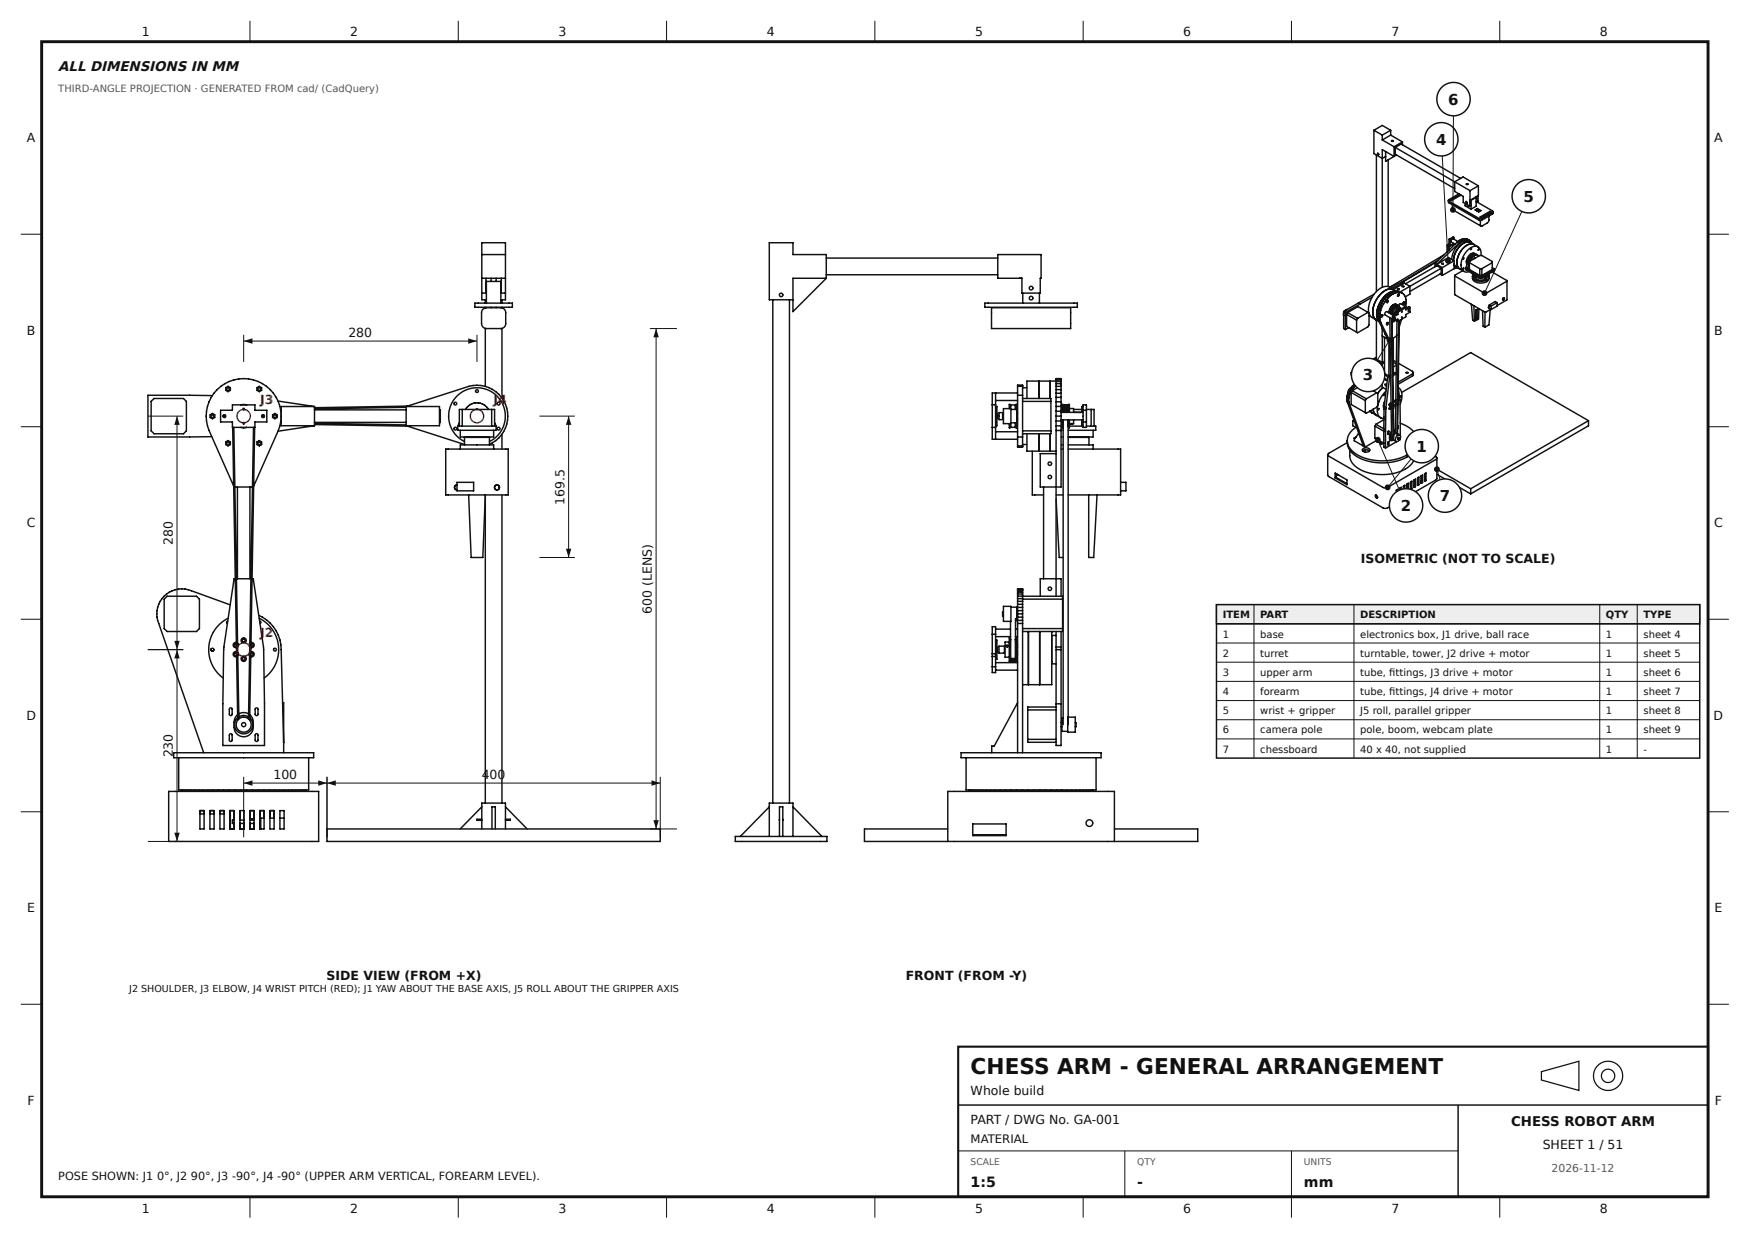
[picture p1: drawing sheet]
<svg xmlns="http://www.w3.org/2000/svg" width="420mm" height="297mm" viewBox="0 0 420 297" stroke-linecap="round" stroke-linejoin="round" font-family="sans-serif">
<defs><g id="words">
<text font-size="5.2" fill="#111" x="232.9" y="257.6">CHESS ARM - GENERAL ARRANGEMENT</text>
<g font-size="3.6" fill="#111">
<text x="347.6" y="25.1">6</text>
<text x="344.6" y="34.7">4</text>
<text x="365.6" y="48.4">5</text>
<text x="327.1" y="91.3">3</text>
<text x="339.9" y="108.3">1</text>
<text x="336.2" y="122.6">2</text>
<text x="345.5" y="120.2">7</text>
</g>
<g font-size="3.4" fill="#111">
<text x="232.9" y="284.7">1:5</text>
<text x="272.9" y="284.7">-</text>
<text x="312.9" y="284.7">mm</text>
</g>
<text font-size="3.3" fill="#111" x="14" y="17">ALL DIMENSIONS IN MM</text>
<text font-size="3.2" fill="#111" x="362.7" y="270.1">CHESS ROBOT ARM</text>
<g font-size="3" fill="#111">
<text x="34" y="8.6">1</text>
<text x="84" y="8.6">2</text>
<text x="134" y="8.6">3</text>
<text x="184" y="8.6">4</text>
<text x="234" y="8.6">5</text>
<text x="284" y="8.6">6</text>
<text x="334" y="8.6">7</text>
<text x="383.9" y="8.6">8</text>
<text x="6.5" y="34.1">A</text>
<text x="411.4" y="34.1">A</text>
<text x="6.5" y="80.3">B</text>
<text x="83.6" y="80.8">280</text>
<text x="411.4" y="80.3">B</text>
<text x="135.5" y="121.1" transform="rotate(-90 135.5 121.1)">169.5</text>
<text x="6.4" y="126.5">C</text>
<text x="41.5" y="130.7" transform="rotate(-90 41.5 130.7)">280</text>
<text x="411.3" y="126.5">C</text>
<text x="326.6" y="135.1">ISOMETRIC (NOT TO SCALE)</text>
<text x="156.4" y="147.2" transform="rotate(-90 156.4 147.2)">600 (LENS)</text>
<text x="6.3" y="172.7">D</text>
<text x="411.2" y="172.7">D</text>
<text x="41.5" y="181.7" transform="rotate(-90 41.5 181.7)">230</text>
<text x="65.6" y="186.9">100</text>
<text x="115.6" y="186.9">400</text>
<text x="6.5" y="218.8">E</text>
<text x="411.4" y="218.8">E</text>
<text x="78.4" y="235.1">SIDE VIEW (FROM +X)</text>
<text x="217.4" y="235.1">FRONT (FROM -Y)</text>
<text x="232.9" y="262.7">Whole build</text>
<text x="6.6" y="265">F</text>
<text x="232.9" y="269.6">PART / DWG No. GA-001</text>
<text x="411.5" y="265">F</text>
<text x="370.2" y="275.6">SHEET 1 / 51</text>
<text x="34" y="290.9">1</text>
<text x="84" y="290.9">2</text>
<text x="134" y="290.9">3</text>
<text x="184" y="290.9">4</text>
<text x="234" y="290.9">5</text>
<text x="284" y="290.9">6</text>
<text x="334" y="290.9">7</text>
<text x="383.9" y="290.9">8</text>
</g>
<g font-size="3" fill="#c00">
<text x="62.5" y="96.8">J3</text>
<text x="118.5" y="96.8">J4</text>
<text x="62.5" y="152.9">J2</text>
</g>
<text font-size="2.8" fill="#111" x="232.9" y="274.1">MATERIAL</text>
<g font-size="2.7" fill="#111">
<text x="14" y="283.1">POSE SHOWN: J1</text>
<text x="37.7" y="283.1">0°, J2</text>
<text x="45.8" y="283.1">90°, J3 -90°, J4 -90° (UPPER ARM VERTICAL, FOREARM LEVEL).</text>
</g>
<text font-size="2.6" fill="#555" x="372.4" y="281.1">2026-11-12</text>
<text font-size="2.4" fill="#555" x="14" y="22">THIRD-ANGLE PROJECTION · GENERATED FROM cad/ (CadQuery)</text>
<g font-size="2.4" fill="#111">
<text x="293.4" y="148.4">ITEM</text>
<text x="302.4" y="148.4">PART</text>
<text x="326.4" y="148.4">DESCRIPTION</text>
<text x="385.4" y="148.4">QTY</text>
<text x="394.4" y="148.4">TYPE</text>
<text x="293.4" y="153">1</text>
<text x="302.4" y="153">base</text>
<text x="326.4" y="153">electronics box, J1 drive, ball race</text>
<text x="385.4" y="153">1</text>
<text x="394.4" y="153">sheet 4</text>
<text x="293.4" y="157.6">2</text>
<text x="302.4" y="157.6">turret</text>
<text x="326.4" y="157.6">turntable, tower, J2 drive + motor</text>
<text x="385.4" y="157.6">1</text>
<text x="394.4" y="157.6">sheet 5</text>
<text x="293.4" y="162.2">3</text>
<text x="293.4" y="166.8">4</text>
<text x="302.4" y="162.2">upper arm</text>
<text x="302.4" y="166.8">forearm</text>
<text x="326.4" y="162.2">tube, fttings, J3 drive + motor</text>
<text x="326.4" y="166.8">tube, fttings, J4 drive + motor</text>
<text x="333.4" y="162.2">i</text>
<text x="333.4" y="166.8">i</text>
<text x="385.4" y="162.2">1</text>
<text x="385.4" y="166.8">1</text>
<text x="394.4" y="162.2">sheet 6</text>
<text x="394.4" y="166.8">sheet 7</text>
<text x="293.4" y="171.4">5</text>
<text x="302.4" y="171.4">wrist + gripper</text>
<text x="326.4" y="171.4">J5 roll, parallel gripper</text>
<text x="385.4" y="171.4">1</text>
<text x="394.4" y="171.4">sheet 8</text>
<text x="293.4" y="176">6</text>
<text x="302.4" y="176">camera pole</text>
<text x="326.4" y="176">pole, boom, webcam plate</text>
<text x="385.4" y="176">1</text>
<text x="394.4" y="176">sheet 9</text>
<text x="293.4" y="180.6">7</text>
<text x="302.4" y="180.6">chessboard</text>
<text x="326.4" y="180.6">40 x 40, not supplied</text>
<text x="385.4" y="180.6">1</text>
<text x="394.4" y="180.6">-</text>
</g>
<text font-size="2.3" fill="#111" x="31" y="238.1">J2 SHOULDER, J3 ELBOW, J4 WRIST PITCH (RED); J1 YAW ABOUT THE BASE AXIS, J5 ROLL ABOUT THE GRIPPER AXIS</text>
<g font-size="2.2" fill="#555">
<text x="232.9" y="279.6">SCALE</text>
<text x="272.9" y="279.6">QTY</text>
<text x="312.9" y="279.6">UNITS</text>
</g>
</g></defs>
<path d="M10 10h399.9v277.1h-399.9z" fill="none" stroke="#111" stroke-width=".7" stroke-linecap="butt"/>
<g fill="none" stroke="#111" stroke-width=".24">
<path d="M60 5v5M110 5v5M160 5v5M209.9 5v5M259.9 5v5M309.9 5v5M359.9 5v5M5 56.2h5M409.9 56.2h5M5 102.4h5M409.9 102.4h5M5 148.6h5"/>
<path d="M35.5 155.9h8.5M42.5 155.9v46M409.9 148.6h5M5 194.8h5M409.9 194.8h5M35.5 201.9h8.5M5 240.9h5M409.9 240.9h5M229.9 276.1h120M269.9 276.1v11M309.9 276.1v16M60 287.1v5"/>
<path d="M110 287.1v5M160 287.1v5M209.9 287.1v5M259.9 287.1v5M359.9 287.1v5"/>
</g>
<path d="M229.9 251.1h180v36h-180z" fill="none" stroke="#111" stroke-width=".5"/>
<g fill="none" stroke="#111" stroke-width=".35">
<path d="M329.7 31.3v5.5l2 1.2 .8-.5M329.7 31.3l2-1.2 2 1.2M329.7 31.3l2 1.1M330.3 37.2v32.8M331.7 32.4v1.2M331.7 33.6l2.8 1.6M332.5 36.4v2.3l2-1.2M333.1 38.3v30.5M333.7 31.3l-2 1.1M333.7 32.4l2.9 1.6M333.7 31.3v1.1M333.7 32.4l-2 1.2"/>
<path d="M334.5 37.5l-2.8-1.6v33M334.5 35.2v2.3M334.8 35.4l18 10.3M334.8 35.4v1.6M334.8 37l14.3 8.2M334.9 37h-.1M335.1 37.2l-.6 .3M336.2 34.6l14.3 8.2M336.3 34.5v.1M336.3 34.5l-1.5 .9M336.6 34v.7M336.6 34l-2.1 1.2"/>
<path d="M347.3 58.9v1.5M347.3 58.9l.3 .1M347.6 59v1.2M347.6 48.1l.1 .5 7.4 4.3h.4l2.7-1.6 .1-.5M347.6 48.1l7.5 4.4h.4l2.8-1.7M347.7 59.1l.1 .1M347.7 59.1v.9M347.7 57.4l.3 .2M347.7 57.4v1.2M347.7 58.6l-.4 .3M347.7 58.6l.3 .1M347.8 59.2v.7"/>
<path d="M348 58.7l-.4 .3M348 57.6v1.1M348.5 57.3l-.3 .3v.4l1 .6M348.5 57.3h.2l1.2 .7M348.5 57.3l-.5 .3M348.5 49.1l.1 1.2 6.8 3.9M348.9 58.4l-1.2 .7M349 57l-.3-.1-1 .5M349 57l-.5 .3M349 57v.4M349 58.5l-1.2 .7M349.7 58.1l-5.3 5.1"/>
<path d="M349.7 58.1l.4 .3M350 57.8l-.3 .3M350 57.8l.5 .3M350.1 46.5l-2.5 1.6M350.1 58.4l-5.3 5M350.3 46.6l-2.2 1.4 .2 .1 2.3-1.3M350.4 57.6l-.4 .2M350.4 57.6l.4 .3M350.4 46.7v.2M350.5 58.1l-.4 .3M350.7 57.5l-.3 .1M350.7 57.5l.4 .2"/>
<path d="M350.8 57.9l-.3 .2M351 57.3l-.3 .2M351 57.3l.5 .3M351.1 57.7l-.3 .2M351.4 57.3h-.4M351.4 57.3h.3M351.4 57.3l.4 .2M351.5 57.6l-.4 .1M351.6 48.8v.6l1.4 .8M351.7 57.3h.3M351.7 57.3l.4 .2M351.8 57.5l-.3 .1"/>
<path d="M351.8 57.5h.3M352 57.3l.2 .1M352 57.3l.6 .4M352.1 57.5l.5 .2M352.2 49.2l.1 .3 .2-.2M352.6 57.7l.6 .7M352.8 45.7v2.4M352.8 48.1l-.1 1.4M352.9 58.2l-.4-.3a2.97 2.97 0 0 0-3.3 1.8l-.6 1.4-.2 1.1M352.9 58.2l-1.1-.1-1.5 .9-1.1 1.8-.4 1.7M352.9 58.2l.8 .5M353 49.3v.9"/>
<path d="M353.1 47.9v1.4l-.4 .2M353.7 58.7l-.7-.2-1 .3-.9 .8-.8 1.1-.5 1.2-.2 1.1 .2 .9 .5 .6M353.7 58.7l1 .5M354 50.4l.6-.4 .8 .5-.6 .4zM354.1 47.3l.2 .1M354.3 48.5h.1M354.3 47.4v2.1l-1.3 .7M354.3 47.4l-1.2 .6M354.4 47.1v1.4M354.5 48.5l3.8 2.3M354.6 50.4l.5 .3M354.6 50.4l-.3 .2"/>
<path d="M354.6 50v.4M354.7 46.9v1.4l-.3 .2M354.7 59.2l-.7-.1-1 .3-.9 .7-.8 1.1-.5 1.2-.2 1.2 .2 .9 .5 .6M354.7 59.2l.6 .7 .1 1.4M354.8 44.6l-3.7-2.1-2 1.1v2.3l2 1.2v1.5l1.6 .9M354.8 44.6l-2 1.1M354.8 44.6v2.3l-2 1.2M355.2 52.1l2.3-1.4 .3 .2-2.3 1.3zM355.3 52.9l.1 1.3M357.3 51.8v1l-.2 .5-1.7 .9M357.5 50.7v.4M114 72.7h9v1h-9z"/>
<path d="M115.6 61.1h5.7M115.6 66.8h5.7M115.9 74.2l.9-.4h3.4l.7 .3 .5 .8v2.9l-.3 .6-.4 .3-.5 .1h-3.4l-.8-.2-.3-.5-.1-.5v-2.7zM116.5 71.9v.8M116.5 73.7v.2M116.5 78.8v13.9M116.6 66.8v3.5h-1M116.7 71.9h-1.1v-13.7h5.7v13.7h-1.1M116.7 72.7v-5.2h3.5v5.2M117.9 66.8v.7M117.9 73.7v.1M119.1 66.8v.7"/>
<path d="M119.1 73.7v.1M120.3 66.8v3.5h1M120.5 71.9v.8M120.5 73.7v.2M120.5 78.8v16.7M185.5 71.9v120.8M189.5 71.9v120.8M190.3 66.8h8l-8 8zM198.3 66.8v-5.7h-8v-2.9h-5.7v13.7h5.7M198.3 65.9h41.1M198.3 61.9h41.1M236.3 72.7h22.2v1h-22.2z"/>
<path d="M237.9 73.8h19v5h-19zM239.4 61.1h10.4v5.7h-.2v3.5h-4.4v-3.5h-5.8zM244.6 66.8h.6M245.4 70.3v2.4M249.4 70.3v2.4M322.4 75.1v.6M322.4 74.7v4.1l.5 .3M322.4 74.7l.5 .3M322.9 75v4.1M323.1 75.4v2.9l2.4 1.4M323.1 75.4l2.4 1.4M323.3 74.2l-.6 .4"/>
<path d="M323.4 75l2.4 1.4M323.4 75l-.3 .4M323.7 78.6l-.8 .5M325.5 76.8v2.9M325.8 76.4l-.3 .4M326 72.7l-3.6 2M326 72.7l.4 .2M326.4 72.9l-3.5 2.1M328.3 74.9l-2.4-1.3-2.5 1.4M328.3 74.9l-2.5 1.5M328.3 74.9l.2 .2v2.9l-.2 .4-2.5 1.4-.3-.1M328.5 75.2l.5 .8 1.3 .8"/>
<path d="M328.7 75.6l-.2 .2M329.3 71.3l-2.9 1.6M329.8 70.6l-3.8 2.1M330.3 76.8l.6 .3M330.3 76.8v9.3l1.4 .9M330.7 75.8v.5M330.7 75.8l.4 .3M330.7 76.3l.1 .4M330.7 75.3v.5M330.7 76.3l.4 .2M330.7 75.3l.4 .3M330.8 76.7l.1 .4"/>
<path d="M330.8 74.8l-.1 .5M330.8 76.7l.4 .2M330.8 74.8l.4 .2M330.9 77.1l2.1 4.3M330.9 74.3l-.1 .5M330.9 77.1l.4 .2M330.9 74.3l.4 .2M331.1 73.7l-.2 .6M331.1 76.1v.4M331.1 73.7l.4 .3M331.1 76.5l.1 .4M331.1 75.6v.5"/>
<path d="M331.2 76.9l.1 .4M331.2 75l-.1 .6M331.3 73.2l-.2 .5M331.3 73.2l.4 .2M331.3 77.3l2.2 4.3M331.3 74.5l-.1 .5M331.4 75.9l.2 .1M331.5 74l-.2 .5M331.6 75.6l-.2 .2M331.6 75.6l.2 .2M331.6 75.5v.1M331.6 72.7l-.3 .5"/>
<path d="M331.6 72.7l.4 .2M331.7 78.7v8.3M331.7 73.4l-.2 .6M331.8 75.8v-.3h-.2l-.2 .2v.3h.2M331.8 75.8l-.2 .2M331.9 72.2l-.3 .5M331.9 72.2l.4 .2M332 72.9l-.3 .5M332.2 71.7l-.3 .5M332.2 71.7l.5 .3M332.3 72.4l-.3 .5M332.6 71.3l-.4 .4"/>
<path d="M332.6 71.3l.4 .2M332.7 72l-.4 .4M332.7 72.5l.2 .1M332.7 77.8l.2 .1M332.9 72.2l.2 .1M332.9 72.2l-.2 .2M332.9 72.1v.1M332.9 77.4v.1M332.9 77.5l.2 .2M332.9 77.5l-.2 .2M333 70.9l-.4 .4M333 70.9l.4 .2"/>
<path d="M333 71.5l-.3 .5M333.1 72.3v-.2h-.2l-.2 .2v.3h.2M333.1 77.7v-.3h-.2l-.2 .2v.3h.2M333.1 72.3l-.2 .3M333.1 77.7l-.2 .2M333.4 70.6l-.4 .3M333.4 70.6l.4 .2M333.4 71.1l-.4 .4M333.5 74.7v.4M333.5 74.9l.4 .2M333.5 74.7l.4 .3M333.5 76.2l.4 28.6"/>
<path d="M333.5 74.6v.1M333.5 74.6l.4 .2M333.6 74.4l-.1 .2M333.6 74.4l.4 .2M333.6 74.2v.2M333.6 74.2l.4 .3M333.7 74.1l-.1 .1M333.7 74.1l.4 .2M333.8 73.9l-.1 .2M333.8 73.9l.4 .3M333.8 70.3l-.4 .3M333.8 70.3l.5 .2"/>
<path d="M333.8 70.8l-.4 .3M333.9 73.8l-.1 .1M333.9 73.8l.4 .2M333.9 75h.1M333.9 76.4l.5 28.7M333.9 74.8v.2M334 73.6l-.1 .2M334 73.6l.4 .3M334 74.6l-.1 .2M334 76.5l.5 28.5M334 74.5v.1M334.1 73.5l-.1 .1"/>
<path d="M334.1 73.5l.4 .3M334.1 74.3l-.1 .2M334.2 75.9v1.1l.3 .2M334.2 75.9l.3 .1M334.2 74.2l-.1 .1M334.2 73.4l-.1 .1M334.2 73.4l.4 .2M334.3 70.1l-.5 .2M334.3 70.1l.4 .2M334.3 70.5l-.5 .3M334.3 74l-.1 .2M334.3 73.3l-.1 .1"/>
<path d="M334.3 73.3l.4 .2M334.4 73.9l-.1 .1M334.4 75.7l-1.6-.9a.52 .52 0 0 0-.4 .8l1.8 1M334.4 73.2l-.1 .1M334.4 73.2l.5 .3M334.5 76v1.2M334.5 69.5l-.9-.2-1.2 .4-1 .8-1.1 1.3-.6 1.5-.3 1.5 .3 1.3 .6 .7M334.5 73.8l-.1 .1M334.6 73.2h-.2M334.6 73.2l.4 .2M334.6 73.6l-.1 .2M334.7 69.9l-.4 .2"/>
<path d="M334.7 69.9l.4 .3M334.7 70.3l-.4 .2M334.7 73.1l.4 .3M334.7 73.1l-.1 .1M334.7 73.5l-.1 .1M334.8 73.5h-.1M334.8 73.1h.1M334.8 73.1h-.1M334.8 73.1l.4 .2M334.9 73.1h.1M334.9 73.1l.4 .2M335 75.3h.1"/>
<path d="M335 74.8h.1M335 74.8v.5M335 69.9h-.8l-1.1 .5-1.1 .9-.7 1-.5 1.2-.4 1.4 .1 1.4 .4 .7M335 73.1l.4 .2zM335 73a1.73 1.73 0 0 0-1.6 2.1M335 73l.1 .1M335.1 69.9h.3M335.1 69.9h-.4M335.1 69.9l.4 .2M335.1 70.2l-.4 .1M335.1 73.1a1.73 1.73 0 0 0-1.7 2M335.1 73.1l.2 .1"/>
<path d="M335.1 69.9l-1.7-1.1-.7-.1-.9 .2-1 .6-1.2 1.3-.8 1.4-.4 1.5 .1 1.4M335.2 75.2h.1M335.2 74.7v.6M335.2 76.7v.2l.3 .2M335.2 75.3l-1 .6M335.2 74.7l.3 .2M335.2 75.3l.3 .1M335.2 77l-.4 26.8M335.3 74.3h.1M335.3 74.3l-.3 .5M335.3 74.3l.4 .1M335.4 70.9l.2 .2"/>
<path d="M335.4 69.9h.4M335.4 69.9l.5 .2M335.5 74.9v.5M335.5 77.1v-.5l-1 .6M335.5 75.4l-1 .6M335.5 70.1h.4M335.5 70.1l-.4 .1M335.5 70.7l.3 .1M335.5 70.7l-.1 .2M335.5 70.6v.1M335.6 73.4l.5-.5 1.6 .9M335.6 73.4a1.73 1.73 0 0 0-1.7 2v-.1"/>
<path d="M335.6 73.4h.1M335.6 74.5a.48 .48 0 0 0-.4 .7M335.6 74.5h.1M335.7 73.4a1.73 1.73 0 0 0-1.7 2M335.7 73.4l.2 .4v.5l-.1-.3M335.7 77l-.4 27.5M335.7 74.4h.1M335.8 74l-.4-.2a1.05 1.05 0 0 0-.9 1.6l.2 .1M335.8 74a1.1 1.1 0 0 0-1 1.5M335.8 69.9l.7 .4M335.8 69.9l.4 .3M335.8 76.9l-.4 27.1"/>
<path d="M335.8 70.8v-.2l-.2-.1-.2 .3v.2l.2 .1M335.8 70.8l-.2 .3M335.9 70.1l.3 .1M335.9 73.8l.5 .3M336.2 70.2l.3 .1M336.4 76.6l-.7 2M336.4 74.8h.1M336.4 76.2h.1M336.4 74.7v.1zM336.4 76.1v.1zM336.5 70.3a2.84 2.84 0 0 1 .8 3.3M336.7 72.8l.2 .1"/>
<path d="M336.9 72.6l.2 .1M336.9 72.6l-.2 .2M336.9 72.5v.1M337 67.9l-.4-.2-3.1 1.2M337 67.9l-3.1 1.3M337 67.9l-2.6 1.5M337 67.9l1.4 .8M337.1 72.7v-.3h-.2l-.2 .3v.2h.2M337.1 72.7l-.2 .2M337.4 73.8l-1.9 1.1M337.4 73.8l-.3-.2-1.9 1.1M338.4 68.7v1.9l-1.2 .6"/>
<path d="M338.4 68.7l-2.4 1.3M338.4 73.8v1.1l-1 .6v.5l-1.9 1.1M338.4 73.8l-.3-.2-.7 .4M338.4 73.8l-1 .5v-.5M344.4 63.2l.4 .2M344.4 63.2v.8M344.7 62.8l-8.1 4.9M344.8 63.4l1.3 .8M345.1 62.5l-9 5.4M345.6 65.7l.5 .4M345.9 64.4l-1.1-.7-7.5 4.4M345.9 64.4l-.1 1.2"/>
<path d="M345.9 64.4l-7.5 4.3M345.9 65.6l-7.5 4.3M346.1 64.2v1.9M346.5 61.2l-13 7.7M349 63.7l.5 .4M349 63.4l.5 .7M349 62.6l-1.4-.8-2.8 1.6M349 62.6l-2.9 1.6M349 62.6v1.8M349 64.4l-2.9 1.7M349.1 66.1v4.6l7.2 4.1h.3l1.2-.6M349.1 66.1l7.3 4.3 5.2-3"/>
<path d="M349.5 64.1l.8 .4M349.8 64.3l-.8 .1M350.3 64.5l1 .6M351 64.9l-1.9 1.2M351.3 65.1l.5 .2 .8-.1M351.8 64.3v.4l3.6 2.1M351.8 64.3l.4 .3M352 63.2v.1M352.2 64.6l3.2 1.8M352.3 62.5l-.5 1.8M352.3 62.5l.4 .2M352.4 63.9l-.2 .7"/>
<path d="M352.4 64.4l-.2 .2M352.4 64.4l.2 .2M352.4 63.3v1.1M352.4 63.3l.2 .3M352.4 62.3l-.1 .2M352.4 62.3l.4 .2M352.5 62.1l-.1 .2M352.5 62.1l.4 .3M352.6 61.9l-.1 .2M352.6 61.9l.4 .3M352.6 63.2l-.2 .1M352.6 63l2.5 1.5"/>
<path d="M352.7 61.7l-.1 .2M352.7 61.7l.4 .3M352.8 61.6l-.1 .1M352.8 61.6l.4 .2M352.8 62.5v.1M352.9 61l.3 .1M352.9 62.4l-.1 .1M353 61.4l-.2 .2M353 61.4l.4 .3M353 62.2l-.1 .2M353.1 61.3l-.1 .1M353.1 61.3l.4 .2"/>
<path d="M353.1 73l.3 3.8 .4 .3M353.1 62l-.1 .2M353.2 61.2l-.1 .1M353.2 61.2l.5 .2M353.2 61.8l-.1 .2M353.4 66.3v.5a2.23 2.23 0 0 0 2.8 1l1-.5 .2-1M353.4 66.3a2.23 2.23 0 0 0 2.8 1.1l.8-.4 .4-.7M353.4 65.6l.5 .8 1.3 .3M353.4 61.1l-.9 .7-.3 1.1-.3-.3M353.4 61.7l-.2 .1M353.4 61.1l-.2 .1M353.4 61.1l.4 .2"/>
<path d="M353.5 66l-.1 .3M353.5 61.5l-.1 .2M353.5 60.7l.1 .3M353.5 61l-.1 .1M353.5 61l.5 .3M353.7 61.4l-.2 .1M353.7 61h-.2M353.7 61l.4 .2M353.7 73.4l.1 3.7M353.8 61.3l-.1 .1M353.8 60.9l.4 .3M353.8 60.9l-.1 .1"/>
<path d="M353.9 66.3a1.73 1.73 0 0 0 3 0M353.9 66.3h.1M353.9 62l-.2 .1M354 60.9l.1 .1M354 60.9h-.2M354 60.9l.4 .3M354 61.3h-.2M354 60.9a1.49 1.49 0 0 0-2 1.4l-.1 .6 .2 .5M354.1 61l.5 .2M354.1 61l.4 .2M354.1 61.2l-.1 .1M354.2 76.9l-.4 .2"/>
<path d="M354.2 76.7v.2M354.2 74.4v2.3M354.2 61.2h.2M354.2 61.2h-.1M354.4 61.2h.1M354.5 76.7v-2a.22 .22 0 0 0 0-.4 .22 .22 0 0 0-.4 .1 .22 .22 0 0 0 .1 .3v2.2M354.5 76.7h-.3M354.5 61.2h.1M354.6 61.2l.2 .3M354.9 74l-.1 2.5-.3 .2M355.1 66.1l-2.5-1.4v-2l2.5-1.4h.5l2.5 1.4v2l-2.5 1.4M355.1 66.1h.5"/>
<path d="M355.1 64.5h.5M355.1 64.5v1.6M355.4 66.4v.4M355.6 64.5v1.6M355.8 74.6l.1 3.7 .4 .2M356.4 74.9l-.1 3.6M356.9 66.3h.1M357.2 66l.2 .3M357.4 65.7l-.6 .7-1.3 .3M357.4 73.4a.24 .24 0 0 0-.3 .3 .24 .24 0 0 0 .3 .2M357.4 73.2v.8l.5 .3M357.4 73.2l.5 .2"/>
<path d="M357.6 74.3l-.3 3.6-1 .6M357.9 73.4v.9M358.1 65.2l3.5 2.2M358.1 64.2l.5 .3M358.1 63l-2.5 1.5M358.6 64.5v.4l-3.2 1.9M358.6 64.5l-3.2 1.9M359.3 72.6l-.5-.3-1.4 .9M359.3 72.6l-1.4 .8M359.3 72.6v.8l-1.4 .9M361 71.6a.26 .26 0 0 0-.4-.1 .26 .26 0 0 0 .1 .5M361 71.6l-.3 .4"/>
<path d="M361 71.6a.27 .27 0 0 0-.4 0 .27 .27 0 0 0 .1 .4M361.6 67.4v4.5l-2.3 1.4M37 95.6h7l.7 .7v7.1l-.7 .7h-7l-.7-.7v-7.1zM50.4 99.5l.6-.3 .5 .3v.7l-.5 .3-.6-.3zM51 94.9l-15.5-.1v10h15.3M52.9 98.4h2.9v-1.3h5.4v1.3h2.8v2.8h-2.8v1.3h-5.4v-1.3h-2.9zM54.2 93l.5-.3 .6 .3v.7l-.6 .3-.5-.3zM57.8 97.1h1.4M61.7 93l.5-.3 .6 .3v.7l-.6 .3-.5-.3zM65.4 99.5l.6-.3 .5 .3v.7l-.5 .3-.6-.3zM66.7 96.2l8.8 1.3M67.3 98.3h.2"/>
<path d="M75.5 98.3h22M75.5 97.5v4.6M75.5 97.5h-8v4.6h8M97.5 97.5h8v4.6h-8M97.5 97.5v4.6M97.5 97.5l15.1-4.8a7.4 7.4 0 0 1 8.8 4.7 7.4 7.4 0 0 1-3.9 9.2M97.5 97.7l-22 .4M97.8 97.4l-22.3 .4M105.5 98.3h.2v3.1h-.2M110.9 98.2v4M111.7 98.2a3.2 3.2 0 0 1 5.5 0M114.3 98.2h.4"/>
<path d="M114.4 98.2h.1M118 98.2v4M238.1 97.1h.8M238.9 97.5h.3v4.6h-.3M238.9 94.3v11.1M238.9 96.1h5.3M239.2 99.3h.2v1h-.2M240.8 99.3h-.2v1h.2M240.8 98h1.8v3.6h-1.8zM240.8 99h-1.1v1.7h1.1M242.2 98v-1h.2v1M242.4 97.6h.1"/>
<path d="M242.4 97.5h.1M242.4 97.8h.1M242.4 97.3h.1M242.4 98h.1M242.4 97.9h.1M242.4 97.7h.1M242.4 97.4h.1M242.5 98v-.9h1.2v1.1M242.6 98.2h1.4M243.7 97.6h.1M243.7 97.5h.1M243.7 97.8h.1"/>
<path d="M243.7 97.3h.1M243.7 98.1h.1M243.7 98h.1M243.7 97.9h.1M243.7 97.7h.1M243.7 97.4h.1M243.8 98.2v-1.2h.2v1.2M244 98.2v3.2M244 99.3h.2M244 99h.2M244.2 94.8h1.2M244.2 92.4h1.2v14.8h-1.2z"/>
<path d="M244.2 94.3h-6.1v11.1h6.1M244.2 92.7h1.2M244.2 92.5h1.2M245.4 95.6h6.8v8.5h-6.8M245.4 96.3h6.8M245.4 93h1M249.3 91.4v4.2M252 91.4v4.2M253.4 91.4h-7v4.2M253.4 99.8h1.2M253.4 98.7h1.2M253.4 97.5h1.2"/>
<path d="M253.4 96.4h1.2M253.4 95.3h1.2M253.4 94.4h1.2M253.4 93.5h1.2M253.4 90.9h1.2M253.4 92.7h1.2M253.4 91.1h1.2M253.4 92h1.2M253.4 91.5h1.2M254.6 98.2h.2M254.6 98.7h.2M254.6 98.9h5.3"/>
<path d="M254.8 98.2v.5M254.8 98.9v-1.9h.2v1.9M255 98.5h.1M255 97.6h.1M255 97.5h1.4M255 98.8h1.4M255 97.8h1.4M255 97.3h1.4M255 98.6h.1M255 98.3h.1M255 98.1h.1M255 98h.1"/>
<path d="M255 97.9h.1M255 97.7h.1M255 97.4h.1M255.1 98.9v-1.8h1.2v1.8M255.1 98.2h1.2M255.1 98.5h1.2M255.1 97.9h1.2M255.1 97.2h1.2M256.3 98.5h.1M256.3 97.6h.1M256.3 98.6h.1M256.3 98.3h.1"/>
<path d="M256.3 98.1h.1M256.3 98h.1M256.3 97.9h.1M256.3 97.7h.1M256.3 97.4h.1M256.4 98.9v-1.9h.2v1.9M256.6 98h1v.9M257.6 98.2h2M259.9 97.1h.8v5.4h-.8zM259.9 98.4h.8M259.9 97.5h-.3v1.4M260.7 98.2h1.9v4"/>
<path d="M261.9 98.2v4M323.2 95.7l.4 .3M323.2 95.7v.3M323.2 96l.4 .3M323.2 95.4l.4 .2M323.2 95.4v.3M323.2 96l.1 .3M323.3 96.3l.4 .2M323.3 95l-.1 .4M323.3 96.3l.1 .3M323.3 95l.4 .3M323.4 94.7l-.1 .3"/>
<path d="M323.4 96.6l3.8 10.4M323.4 96.6l.4 .2M323.4 94.7l.4 .2M323.5 94.3l-.1 .4M323.5 94.3l.4 .3M323.6 96v.3M323.6 94l-.1 .3M323.6 94l.5 .2M323.6 95.6v.4M323.6 96.3l.1 .2M323.7 95.3l-.1 .3M323.7 96.5l.1 .3"/>
<path d="M323.8 94.9l-.1 .4M323.8 96.8l3.8 10.5M323.8 93.6l-.2 .4M323.8 93.6l.4 .3M323.9 94.6l-.1 .3M324 93.3l-.2 .3M324 93.3l.5 .2M324.1 94.2l-.2 .4M324.2 93l-.5 .5-.2 .8M324.2 93.9l-.1 .3M324.2 94.2v2.8l3.4 2M324.2 94.2l3.4 1.9"/>
<path d="M324.3 93l-.3 .3M324.3 93l.4 .2M324.3 89.4l.2 .3 3.1 1.8M324.3 89.4l.1 .8 2.5 1.4M324.5 93.5l-.3 .4M324.5 93.7l2.5-1.4 3.4 1.9M324.5 93.7l3.4 2M324.5 93.7l-.3 .5M324.5 92.7l-.2 .3M324.5 92.7l.4 .2M324.7 93.2l-.2 .3M324.8 92.4l-.3 .3"/>
<path d="M324.8 92.4l.4 .3M324.9 92.9l-.2 .3M325 92.2l-.2 .2M325 92.2l.5 .3M325.2 92.7l-.3 .2M325.3 92l-.3 .2M325.3 92l.4 .3M325.5 92.5l-.3 .2M325.6 91.9l-.3 .1M325.6 91.9l.4 .2M325.7 92.3l-.2 .2M325.9 91.8l-.3 .1"/>
<path d="M325.9 91.8l.4 .2M326 92.1l-.3 .2M326.1 91.7l-.2 .1M326.1 91.7l.5 .3M326.3 92l-.3 .1M326.6 92h-.3M327.6 96.1v2.9M327.9 95.7l-.3 .4M328.7 98.7l1.6 1M328.9 98.6l.5 .5M329 91.1l.6 .1M329 91.1l.2 .2"/>
<path d="M329 91.1l-.1 .2M329 91.2l-.4 .2M329.5 98.2l.2 .8 .6 .7M329.7 86.5l-1.6 1 1.6 .9M329.7 86.1l2 1.2M329.7 86.1v2.4M330.3 85.7l-5.8 3.4-.2 .3M330.3 85.8l-.6 .3M330.3 99.7l1.1 .6M330.4 94.2l-2.5 1.5M330.4 94.2l.2 .2M330.6 97.3l-.1 1.2 .1 .8 .8 1"/>
<path d="M330.6 94.4v2.9M330.6 97.3l-.2 .4-2.5 1.4-.3-.1M330.8 98.1h.1l-.1 .2zM330.9 88.4v.1M330.9 87.2l-.3-.2-2.5 4.3 .2 .1M330.9 90.1l-1.9 1M330.9 90.1l.8 .4M330.9 87.2v1.2M330.9 88.5v1.6M330.9 87.2l-2.4 4.2M330.9 88.4l-.5 .3 .5-.2M331.7 91.5l-1.3 .7-1.2 1.3"/>
<path d="M331.7 91.9l-1 .7-1 1.2M331.7 90.9l-5.6 .8M331.7 91.2l-5.1 .8M331.7 80.6l1.3 .8M331.7 87.3v5.6l1 .5M331.9 93l-1.3 1.4M332 97.4l.2 .2M332.1 99.9v.3M332.1 94.6l.2 .1-.2 .2zM332.1 97.8v5.4M332.1 97.8l.5 .3M332.2 97.6l-.1 .2"/>
<path d="M332.2 97.6l.4 .2M332.2 89.6l1.1 .6M332.2 89.3l-.5 .3 1.3 .8M332.2 89.6h.1M332.2 80.9v8.7M332.2 87l-.5 .3M332.2 86.7l-.5 .3M332.3 96.2l-.3 1.1 .1 .8M332.3 80l.2 .2M332.6 98.1l-.1 5.3M332.6 97.8v.3M332.6 93.9l-1.2 1.5-.8 1.9"/>
<path d="M333 90.4l-.8 7.2M333 90.4l.5 .2M333 81.4l.5 .2M333.3 81.5v8.7M333.5 90.6l-.9 7.2M333.5 96.9l-.1 .1M333.5 97.8l-.1 .1M333.6 96.8l-.2 .3M333.6 97.7l-.2 .3M333.6 81.5l-.1 .1M333.7 90l-.4 .2M333.7 90.4l-.2 .2"/>
<path d="M334.3 95.9l.2 .2-.2 .3M334.4 97.7l.1 .2-.1 .3M334.4 89.3l.7 .4M334.4 81.1v8.5l-.2 .1M334.4 86.4l.7 .5M334.4 86.9l.7 .4M334.8 96.1l-.1 .1M334.8 97l-.1 .1M334.9 96a.25 .25 0 0 0-.2 .3 .25 .25 0 0 0 .3 .2M334.9 96.9a.25 .25 0 0 0-.2 .2 .25 .25 0 0 0 .2 .3M335 96.9h.1M334.9 96l-.2 .4"/>
<path d="M334.9 96.9l-.2 .4M335 96h.1M335.1 89.7l-.9 .5M335.1 87.6l-.7 .4M335.2 80.3l-.1 .4-1 .5M335.5 92.9l.5 3.2v8.4M335.6 93h.1M335.5 93h.1M335.6 93l.6 .7 .2 .9v1.2l-.4 1.2M335.6 87.2l3.3 1.9 .3 .3M336.1 95h.1l-.1 .3zM336.4 94.2l16.5-9.6 28.3 16.3"/>
<path d="M339.2 89.4l-.2 .3-3.4 2M339.2 89.4v.5l-.2 .3-3.5 2M54.2 106l.5-.3 .6 .3v.7l-.6 .3-.5-.3zM55.8 102.5l1.2 70.3M56.1 116.6l-5.9-13.3a9 9 0 0 1 8.3-12.5 9 9 0 0 1 8.3 12.5l-5.9 13.3M56.1 102.5l1.2 70M56.4 116.8h4.2M57 116.8v22M57.8 102.5h1.4M60 116.8v22M60.8 102.5l-1.2 70M61.1 102.5l-1.2 70.3"/>
<path d="M61.7 106l.5-.3 .6 .3v.7l-.6 .3-.5-.3zM67.3 101.4h.2M75.5 102.1l-8.8 1.4M75.5 101.3h22M75.5 101.9l22.3 .3M75.5 101.6l22 .3M97.5 102.1l14 4.5M107 107.7h15v11h-15zM109.7 116.3a.59 .59 0 0 0-.6 .6 .59 .59 0 0 0 .6 .6M109.7 115.7h4v2.1h-4zM109.9 102.2v1h9.2v-1M109.9 102.2h9.2"/>
<path d="M110.2 101.4l-.3 .8M110.2 102.2v-4h8.5v4M110.5 103.2v1.6h8v-1.6M110.5 107.7v-1h8v1M111.5 105.9l-2-1.5-.8-1-.6-1.3-.4-2.3 .4-2.3a6.8 6.8 0 0 1 10.9-2.7 6.8 6.8 0 0 1-1.5 11.1M111.5 106.7v-1.8h6v1.8M112.5 118.7l.6 15h2.8l.6-15v74M112.5 104.8v.1M116.5 104.8v.1M118.7 101.4l.4 .8M120.5 104.1v3.6M120.5 118.7v74"/>
<path d="M238.1 102.5h.8M238.9 103.6h5.3M242.2 101.6v1h.2v-1M242.4 102.1h.1M242.4 102.2h.1M242.4 102.3h.1M242.4 102h.1M242.4 101.9h.1M242.4 101.8h.1M242.4 101.7h.1M242.6 101.4h1.4M243.7 101.4v1.1h-1.2v-.9"/>
<path d="M243.7 102.1h.1M243.7 102.2h.1M243.7 102.3h.1M243.7 102h.1M243.7 101.9h.1M243.7 101.8h.1M243.7 101.7h.1M243.7 101.5h.1M243.8 101.4v1.2h.2v-1.2M244 100.3h.2M244 100.7h.2M244.2 104.8h1.2"/>
<path d="M244.2 107h1.2M244.2 107.2h1.2M245.4 103.4h6.8M245.4 106.6h1M246.4 104.1v4.1h7M247.7 108.2v10.5h2.7M249.3 104.1v4.1M250.4 116.8v22M252 104.1v4.1M253.4 119.7l.8 14h.9M253.4 108.8h-3.8v8h5v-26h-1.2v52.2M253.4 118.7h1.7"/>
<path d="M253.4 102.2h1.2M253.4 101h1.4M254.6 104.8h.5M254.6 106.7h.5M254.6 102.2h.2M254.6 107.7h.5M254.6 100.7h5.3M254.8 101v1.2M254.8 100.7v1.9h.2v-1.9M255 101.2h.1M255 101.4h.1M255 102.1h.1"/>
<path d="M255 102.2h.1M255 102.3h.1M255 102h.1M255 101.9h.1M255 101.8h.1M255 101.7h.1M255 101.5h.1M255 101.1h.1M255 100.9h.1M255.1 103.2l-1.7 .1M255.1 100.7v73.2M256.3 106.7h6v1"/>
<path d="M256.3 104.9h5v1.8M256.3 107.7h12.6v11h-12.6M256.3 101.2h.1M256.3 101.4h.1M256.3 102.1h.1M256.3 102.2h.1M256.3 100.7v73.2M256.3 102.3h.1M256.3 102h.1M256.3 101.9h.1M256.3 101.8h.1M256.3 101.7h.1"/>
<path d="M256.3 101.5h.1M256.3 101.1h.1M256.3 100.9h.1M256.4 100.7v1.9h.2v-1.9M256.6 102.2h3.3M256.6 101.7h.3M257 101.6l-.1 .1M257.1 101.6h.1M257.1 101.6l.3 .1M257.1 101.6l-.2 .1M257.2 101.6h.1M257.3 101.6h.1"/>
<path d="M257.3 101.6l.1 .1M257.6 100.7v1h-.2M259.6 100.7v1.4h.3M259.9 101.2h.8M260.3 104.8v.1M260.7 102.2h2.3v1h-6.7M261.3 118.7v15h1.2l.8-15M262.3 103.2v1.6h-6M268.9 115.7h1.3v2.1h-1.3M318.6 109.1l.2 .3 13.1 7.6 .5 .1 .6-.2 11.6-6.7 .2-.3M318.6 109.1l.1 5.1 13.2 7.7 .5 .1 .5-.1 11.8-6.8 .1-5.2M320.4 113.5l2.8 1.6v1.2l-2.8-1.7z"/>
<path d="M320.6 113.6v.9M320.6 114.5l2.6 1.5M320.6 114.5l-.2 .1M320.8 113.8l.4 .2M323.3 106.2l-4.5 2.6-.2 .3M323.3 105.7l.2 1.1 .5 .8 .7 .8 1 .7 2.8 1.1 2.8 .4 3-.3 1.8-.4 1.3-.6 1.2-.8 .7-.7 .6-.9 .2-1.2M323.3 105.7v.5M323.9 108v1.4l.2 1 .6 .9 .8 .7 1 .7 1.5 .6 1.6 .4 1.8 .2 2.1-.2 1.5-.3 1.5-.5 1.2-.6 1-.9 .6-.9 .2-1v-1.5M324.6 100.9v1.3l.7 .4M324.6 100.9l.4 .3M324.9 100.8l-.3 .1M325 105.1v.6l2.2 1.3"/>
<path d="M325.4 104.8l-.4 .3M325.5 102.4l-1.6 1.5-.4 .8-.2 1M326 103.9l-.8 1.3-.2-.1M327 108.2l.8-.3 .8 .3M327.1 107.7l.4-.2a.72 .72 0 0 1 .8 0 .72 .72 0 0 1 .3 .7l-.5 .3a.73 .73 0 0 1-1.1-.8zM327.2 107l.4 .3M327.5 108.4v-.4l.2 .5M328.2 108l.4 .2M329.9 102.2v2.9l2.2 1.2M329.9 102.2l2.2 1.3M330.1 118.8a.36 .36 0 0 1 .5 .2 .36 .36 0 0 1-.3 .5l-.3-.4zM330.2 101.8l-.3 .4"/>
<path d="M330.2 101.8l1.9 1.1M330.2 118.8l.4 .6M330.4 106h.5M330.6 106h.1M330.6 105.5l-3 1.8M331.2 106.2a.26 .26 0 0 1 .4-.1 .26 .26 0 0 1 0 .4h-.4zM331.2 106.5h.4M331.4 106.5h.1M331.4 100.3l.7 .2M332.1 103.2v4l.4 .3M332.1 103.2l.4 .2M332.1 100.7l-1.9 1.1"/>
<path d="M332.5 103.4v4.1M333.1 103.4h.2v.6l-.2 .2zM333.1 106h.2v.5l-.2 .2zM333.9 103.5l-.4 .7v.9a.52 .52 0 0 0 .3 .6 .52 .52 0 0 0 .6-.2M333.9 104.1l-.1 .4M333.9 104.2l-.1 .6 .1 .4M333.9 105.2l.3 .1M334 105.2h-.5M334 105.2l-.5 .3M334.4 104.5l-.2 .9 .8 .5M334.4 103.2h.4M334.5 103.3h.1"/>
<path d="M334.4 103.8l.6 .1M334.5 103.3l.3 .5M334.6 103.1l.1 .3M334.9 103.2h.1M335.1 117.6l.3-.2v1.8l-.3 .2zM335.2 105.9l-2.7 1.6M335.2 119.1l-.1 .1M335.2 117.5v1.6M335.2 119.1l.2 .1M335.2 118.6l-.1 .1M335.4 102.1v.8M335.9 104.3l-.8-.4-.6 .5"/>
<path d="M335.9 104.3h-.3l-.4 .4a1 1 0 0 0-.2 1.2M335.9 104.3a1.04 1.04 0 0 1-.9 1.6M335.9 118.4h.2M335.9 118h.2M335.9 117.1l.4-.2v1.8l-.4 .2zM336 101.5l1.6 .8 1.4 1 .8 1.2 .3 1.2M336 105.1v.4l-.2 .1M336.1 118.6l-.2 .1M336.1 117v1.6M336.1 118.6l.2 .1M336.1 118.1l-.2 .1M336.8 116.6l.3-.2v1.8l-.3 .2z"/>
<path d="M336.9 118.1l-.1 .1M336.9 116.5v1.6M336.9 118.1l.2 .1M337.6 116.1l.4-.2v1.8l-.4 .2zM337.8 117.6l-.2 .1M337.8 116.1v1.5M337.8 117.6l.2 .1M338.5 115.6l.3-.2v1.8l-.3 .2zM338.5 116l.1 .1M338.6 116.1h.1M338.6 116.1h-.1M338.6 117.1l-.1 .1"/>
<path d="M338.6 115.6v1.5M338.6 117.1l.2 .1M339.3 115.2l.4-.3v1.9l-.4 .2zM339.5 116.5l-.2 .1M339.5 115.1v1.5M339.5 116.6l-.2 .1M339.5 116.6l.2 .2M339.5 116.2l-.2 .1M340 106.9l4.6 2.7 .2 .3M340.1 105.7v.9l-.4 1.1-1.5 1.6-2.6 1.2-3.4 .5h-1.5l-2.2-.3-2.7-1-1.1-.8-.7-.8-.5-.9-.2-1M340.2 114.7l.3-.2v1.8l-.3 .2zM340.3 116.1l-.1 .1"/>
<path d="M340.3 114.6v1.5M340.3 116.1l.2 .2M340.3 115.7l-.1 .1M341 115.5h.2M341 114.2l.4-.2v1.8l-.4 .2zM341.2 115.6l-.2 .1M341.2 114.1v1.5M341.2 115.6l.2 .2M341.2 115.2l-.2 .1M341.9 113.7l.3-.2v1.8l-.3 .2zM342 113.6v1.6M342 115.2h-.1"/>
<path d="M342 115.2l.2 .1M344.8 113.8l8.1 4.7M344.8 112.6l8.1 4.7M352.9 117.3v1.2M381.2 100.9l-28.3 16.4M381.2 100.9v1.3l-28.3 16.3M56.5 138.8h-.3l-2.5 17.1-.2 23h10l-.3-23.7-2.4-16.4h-.3M56.7 138.8h3.5M40.1 143h7.1l.7 .7v7.1l-.7 .7h-7.1l-.7-.7v-7.1zM50.7 155.7a.34 .34 0 0 0 .2 .5 .34 .34 0 0 0 .4-.3M54.7 149l-.3 .3 .2 .4M54.8 148.3l-2 1.4-1.2 1.4-1 1.9-.5 2.2 .1 2.2 .6 1.8 1.1 1.9 1.7 1.6"/>
<path d="M55.2 145.1l-9.3-3.4a6 6 0 0 0-6.5 1.3 6 6 0 0 0-1.3 6.6l10.8 31M56.7 154.2a.62 .62 0 0 0-.7 .6 .62 .62 0 0 0 .7 .6M56.7 154.5a.34 .34 0 0 0-.5 .3 .34 .34 0 0 0 .5 .3M56.8 156.4a.62 .62 0 0 0-.8 .6 .62 .62 0 0 0 .8 .5M56.8 156.7a.34 .34 0 0 0-.5 0 .34 .34 0 0 0 0 .5 .34 .34 0 0 0 .5 0M57 154.3l.2 .4-.2 .5M57 156.6l.2 .3-.1 .4M59.9 156.6l-.1 .3 .1 .4M59.9 154.3l-.1 .4 .1 .5M60.2 156.7a.34 .34 0 0 1 .4 0 .34 .34 0 0 1 0 .5 .34 .34 0 0 1-.4 0M60.2 156.4a.62 .62 0 0 1 .8 .6 .62 .62 0 0 1-.8 .5M60.2 154.5a.34 .34 0 0 1 .5 .3 .34 .34 0 0 1-.5 .3"/>
<path d="M60.2 154.2a.62 .62 0 0 1 .8 .6 .62 .62 0 0 1-.8 .6M62.1 147.6a9 9 0 0 1 5.4 8.3l.6 22.3M62.2 148.3l1.9 1.3 1.4 1.6 .9 1.8 .4 2.1-.1 2.4-.6 1.8-1.2 2-1.5 1.4M62.6 149.4l-.3-.4 .3 .3-.2 .4M238.1 150.4h.8v11h-.8zM238.1 160h.8M238.1 152.2h.8M238.1 157.5h.8M238.1 156.8h.8M238.9 153.6h.3v4.6h-.3M238.9 150.9h3.6M238.9 152.7h3.6"/>
<path d="M238.9 159h5.3M239.2 155.4h.2v1h-.2M239.7 155h1.3v1.7h-1.3zM240.8 146.8h-.2v1h.2M240.8 145.5h1.8v3.6h-1.8zM241.6 155.1h.2M242.2 153.1h.2v5.6h-.2zM242.2 154h-1v3.7h1M242.4 158h1.4M242.4 158.2h1.4M242.4 158.3h1.4M242.4 158.1h.1"/>
<path d="M242.4 155.2h.1M242.4 154.9h.1M242.4 154.7h.1M242.4 155.1h.1M242.4 155.4h.1M242.4 155.6h.1M242.4 155.8h.1M242.4 156h.1M242.4 156.2h.1M242.4 156.4h.1M242.4 156.6h.1M242.4 156.8h.1"/>
<path d="M242.4 157h.1M242.4 157.1h.1M242.4 157.3h.1M242.4 157.4h.1M242.4 157.6h.1M242.4 157.7h.1M242.4 157.9h.1M242.4 158.3h.1M242.4 158.4h.1M242.4 153.4h.1M242.4 153.5h.1M242.4 153.6h.1"/>
<path d="M242.4 153.7h.1M242.4 153.8h.1M242.4 153.9h.1M242.4 154.1h.1M242.4 154.2h.1M242.4 154.4h.1M242.4 154.5h.1M242.5 158.4h1.2M242.5 158.5h1.2M242.6 145.7h1.4v3.2h-.3M243.7 148.4v10.1h-1.2v-9.4M243.7 158.1h.1"/>
<path d="M243.7 155.2h.1M243.7 154.9h.1M243.7 154.7h.1M243.7 155.1h.1M243.7 155.4h.1M243.7 155.6h.1M243.7 155.8h.1M243.7 156h.1M243.7 156.2h.1M243.7 156.4h.1M243.7 156.6h.1M243.7 156.8h.1"/>
<path d="M243.7 157h.1M243.7 157.1h.1M243.7 157.3h.1M243.7 157.4h.1M243.7 157.6h.1M243.7 157.7h.1M243.7 157.9h.1M243.7 158.3h.1M243.7 158.4h.1M243.7 153.4h.1M243.7 153.5h.1M243.7 153.6h.1"/>
<path d="M243.7 153.7h.1M243.7 153.8h.1M243.7 153.9h.1M243.7 154.1h.1M243.7 154.2h.1M243.7 154.4h.1M243.7 154.5h.1M243.7 150.9h.5M243.7 152.7h.5M243.8 153.1h.2v5.6h-.2zM244 155.3h.2M244 156.4h.2"/>
<path d="M244 157h.2M244 154.7h.2M244 147.8h.2M244 146.8h.2M244.2 143h10.8v8.5h-9.6M244.2 147.3h1.2M244.2 148.1h1.2M244.2 146.5h1.2M244.2 148.8h1.2M244.2 145.7h1.2M244.2 149.6h1.2M244.2 145h1.2"/>
<path d="M244.2 144.3h1.2M244.2 143.6h1.2M244.2 142.5h1.2M244.2 142.1h1.2M244.2 141.7h1.2M244.2 141.5h1.2M244.2 141.3h1.2M245.4 143.7h9.6M245.4 150.8h9.6M246.8 151.5v12.8M249.5 151.5v12.8M249.6 143v-4.2h5v4.2"/>
<path d="M252.4 151.5v12.8h-7M253.4 152.5h-1v6.8h1M253.4 151.5v27.4h1.2v-27.4M253.4 155.9h1.2M253.4 155.2h1.2M55.2 169.9l.3-.1 .2 .2v1.4a.34 .34 0 0 1-.3 .3 .34 .34 0 0 1-.4-.3zM55.2 176.1l.3-.1 .2 .2v1.4a.34 .34 0 0 1-.3 .3 .34 .34 0 0 1-.4-.3zM57 171.5l-.7 1.1-.1 1.9a2.3 2.3 0 0 0 2.3 2.3 2.3 2.3 0 0 0 2.3-2.3l-.1-1.8-.2-.6-.6-.6M57 172.2a2.2 2.2 0 0 0-.1 3.2 2.2 2.2 0 0 0 3.2 0 2.2 2.2 0 0 0-.2-3.2M57.3 171.3a2.31 2.31 0 0 1 2.4 0M57.3 172a2.22 2.22 0 0 1 2.3 0M61.4 169.9l.3-.1 .2 .2v1.4a.34 .34 0 0 1-.3 .3 .34 .34 0 0 1-.4-.3z"/>
<path d="M61.4 176.1l.3-.1 .2 .2v1.4a.34 .34 0 0 1-.3 .3 .34 .34 0 0 1-.4-.3zM67.8 168.6h.3v12M238.9 160.8h5.3M244.2 168.6l-5.6 10.4h-.6v1.6M246.6 177.4h6.8M246.6 170.3h6.8M253.4 168.9h1.2M253.4 169.6h-6.8v8.5h6.8M254.6 173.4h.2M254.6 174.4h.2M255.1 172.3h-.3v3.2h1.4M256.2 172.1v3.6h1.8v-3.6h-1.7"/>
<path d="M258 173.4h.2v1h-.2M40.5 189.9h36v12h-36zM41.7 180.6h33.6v1.2h-33.6zM42.9 181.8v7.7h31.2v-7.7M43.5 189.5v.2M43.5 189.7h.3M43.6 189.5l-.1 .2M43.8 189.7h.3M43.8 189.5v.2M44.1 189.7h.5M44.1 189.5v.2M44.6 189.7h.6"/>
<path d="M44.6 189.5v.2M45.2 189.7h.1M45.2 189.7h.7M45.2 189.5v.2M45.9 189.7h.8M45.9 189.5v.2M46.7 189.7h1M46.8 189.5l-.1 .2M47.7 189.7h1M47.7 189.5v.2M48 194.5h1v4.4h-1zM48 195.3h1"/>
<path d="M48.7 189.7h1.2M48.8 189.5l-.1 .2M49.9 189.5v.2M50.1 189.7v.2M50.4 194.5h1v4.4h-1zM50.4 195.3h1M51.1 189.5v.2h-1.2M51.1 189.5v.2h1.2v-.2M52.4 189.5v.2h1.2l-.1-.2M52.8 194.5h1v4.4h-1zM52.8 195.3h1M53.7 189.5v.2h1.2v-.2"/>
<path d="M55.1 189.5v.2h1.2l-.1-.2M55.2 194.5h1v4.4h-1zM55.2 195.3l.1 3.6M56.2 196.8h-.4v.8h.4M56.5 189.5v.2h1.2l-.1-.2M57.6 194.5h1v4.4h-1zM57.6 197.6h1M57.6 196.8h1M57.9 189.5v.2h1.2v-.2M59.3 189.5v.2h1.2v-.2M60 194.5h.3M60 194.5h1v4.4h-1z"/>
<path d="M60 197.6h1M60 196.8h1M60 196.4h.8v.4M60.7 189.5v.2h1.2v-.2M62.1 189.5v.2h1.2l-.1-.2M62.4 194.5h1v4.4h-1zM63.4 196.3h-.8v2.6M63.4 189.5v.2h1.2v-.2M64.7 189.5v.2h1.2M64.8 194.5h1v4.4h-1zM64.8 196.3h1M65.8 189.5l.1 .2"/>
<path d="M65.9 189.7h1.2M65.9 189.5v.2M66.9 189.7v.2M67.1 189.5v.2M67.1 189.7h1.1M67.2 194.5h1v4.4h-1zM67.2 196.3h1M68.2 189.5v.2M68.2 189.7h1.1M69.2 189.5l.1 .2M69.3 189.7h.9M70.2 189.5v.2"/>
<path d="M70.2 189.7h.9M71 189.5l.1 .2M71.1 189.7h.7M71.8 189.5v.2M71.8 189.7h.1M71.8 189.7h.6M72.4 189.5v.2M72.4 189.7h.5M72.8 189.5l.1 .2M72.9 189.7h.3M73.2 189.5v.2M73.2 189.7h.2"/>
<path d="M73.4 189.5v.2M73.5 189.5l-.1 .2M78.5 198.9h79.9v3h-79.9zM115.6 196.5h-1.1v.3h1.1M115.6 198.9v-6.2h5.7v6.2M115.6 193.6l-5.2 5.3M118.1 198.9v-5.3h.8v5.3M121.3 196.5h1.2v.3h-1.2M121.3 193.6l5.2 5.3M184.6 193.6l-6.9 7.1M187.1 196.5v.3M187.9 196.5v.3"/>
<path d="M190.3 193.6l7 7.1M227.4 198.9h-20v3h20M230.6 180.6h33.6v1.2h-33.6zM231.8 181.8v7.7h31.2v-7.7M232.5 189.5v.2M232.5 189.7h.2M232.7 189.7h.4M232.7 189.5v.2M233.1 189.7h.4M233.1 189.5v.2M233.4 197.7h8v2.8h-8zM233.5 189.7h.6"/>
<path d="M233.6 189.5l-.1 .2M234.1 189.7h.8M234.2 189.5l-.1 .2M234.9 189.7h.8M234.9 189.5v.2M235.7 189.7h1M235.7 189.5v.2M236.7 189.7h1M236.7 189.5v.2M237.7 189.7h1.1M237.7 189.5v.2M238.8 189.7h1.2"/>
<path d="M238.9 189.5l-.1 .2M239 189.7v.2M240 189.5v.2M240.1 189.5l-.1 .2M241.2 189.5v.2h-1.2M241.4 189.5l-.1 .2h1.2v-.2M242.7 189.5v.2h1.2l-.1-.2M244.1 189.5l-.1 .2h1.2v-.2M244.2 180.6v-39.3h1.2v39.3M245.5 189.5l-.1 .2h1.2v-.2M246.9 189.5l-.1 .2h1.2v-.2M248.3 189.5l-.1 .2h1.2v-.2"/>
<path d="M249.7 189.5l-.1 .2h1.2v-.2M251 189.5v.2h1.2v-.2M252.4 189.5l-.1 .2h1.2v-.2M253.7 189.5l-.1 .2h1.2v-.2M254.9 189.5l-.1 .2h1.2M255.8 189.7v.2M256 189.5v.2M256 189.7h1.2M257.1 189.5l.1 .2M257.2 189.7h1M258.2 189.5v.2M258.2 189.7h1"/>
<path d="M259.1 189.5l.1 .2M259.2 189.7h.8M260 189.5v.2M260 189.7h.7M260.7 189.5v.2M261.3 189.5v.2h-.6M261.8 189.5v.2M262.1 189.5l.1 .2M262.3 189.5l.1 .2M262.4 189.5v.2M267.4 198.9h20v3h-20M176.5 200.7h21.9v1.2h-21.9z"/>
<path d="M184.6 200.7v-8h5.7v8M187.1 200.7v-7.1h.8v7.1M227.4 201.9v-12h40v12M227.4 201.9h40M233.4 200.3h8M229.9 265.1h180M349.9 265.1v22"/>
<circle cx="330.7" cy="36.9" r=".19"/>
<circle cx="334.1" cy="33.8" r=".18"/>
<circle cx="351.9" cy="48.5" r=".2"/>
<circle cx="352.1" cy="44.2" r=".18"/>
<circle cx="353" cy="59.7" r=".15"/>
<circle cx="354.9" cy="59.9" r=".15"/>
<circle cx="187.5" cy="70.8" r=".42"/>
<circle cx="247.4" cy="69.1" r=".44"/>
<circle cx="247.4" cy="71.5" r=".44"/>
<circle cx="334.8" cy="76.4" r=".15"/>
<circle cx="335.5" cy="69.4" r=".18"/>
<circle cx="336.7" cy="68.7" r=".18"/>
<circle cx="338.1" cy="74.5" r=".15"/>
<circle cx="346.1" cy="63.3" r=".18"/>
<circle cx="347.3" cy="62.6" r=".18"/>
<circle cx="351.2" cy="62" r=".15"/>
<circle cx="351.2" cy="64.4" r=".15"/>
<circle cx="353.7" cy="66.6" r=".15"/>
<circle cx="356.5" cy="67" r=".15"/>
<circle cx="51" cy="99.8" r=".34"/>
<circle cx="53.8" cy="99.8" r=".34"/>
<circle cx="53.8" cy="99.8" r=".25"/>
<circle cx="54.7" cy="93.3" r=".34"/>
<circle cx="58.5" cy="98.1" r=".18"/>
<circle cx="62.2" cy="93.3" r=".34"/>
<circle cx="63.1" cy="99.8" r=".25"/>
<circle cx="63.1" cy="99.8" r=".34"/>
<circle cx="66" cy="99.8" r=".34"/>
<circle cx="109.3" cy="96.8" r=".34"/>
<circle cx="114.5" cy="93.8" r=".34"/>
<circle cx="119.7" cy="96.8" r=".34"/>
<circle cx="325.8" cy="89.4" r=".2"/>
<circle cx="332.5" cy="92.3" r=".19"/>
<circle cx="332.5" cy="91" r=".19"/>
<circle cx="333.5" cy="97.9" r=".25"/>
<circle cx="333.5" cy="97" r=".25"/>
<circle cx="337.6" cy="89.4" r=".2"/>
<circle cx="54.7" cy="106.3" r=".34"/>
<circle cx="58.5" cy="101.5" r=".18"/>
<circle cx="62.2" cy="106.3" r=".34"/>
<circle cx="109.3" cy="102.8" r=".34"/>
<circle cx="119.3" cy="116.9" r=".59"/>
<circle cx="119.7" cy="102.8" r=".34"/>
<circle cx="251.9" cy="114.4" r=".42"/>
<circle cx="251.9" cy="111.2" r=".42"/>
<circle cx="330.6" cy="105.9" r=".27"/>
<circle cx="335.5" cy="105.2" r=".22"/>
<circle cx="51" cy="155.9" r=".34"/>
<circle cx="58.5" cy="153.7" r=".62"/>
<circle cx="58.5" cy="158.1" r=".62"/>
<circle cx="58.5" cy="158.1" r=".34"/>
<circle cx="58.5" cy="153.7" r=".34"/>
<circle cx="66" cy="155.9" r=".34"/>
<circle cx="241.7" cy="154.9" r=".24"/>
<circle cx="251.9" cy="141.3" r=".42"/>
<circle cx="58.5" cy="173.9" r="1.8"/>
<circle cx="58.5" cy="173.9" r=".5"/>
<circle cx="261.4" cy="197.5" r=".8"/>
</g>
<g fill="none" stroke="#111" stroke-width=".3">
<path d="M369.9 257.1l9-2.5v7l-9-2.5z"/>
<circle cx="385.9" cy="258.1" r="3.5"/>
<circle cx="385.9" cy="258.1" r="1.6"/>
</g>
<g fill="#111">
<path d="M42.5 155.9l.6 2.1h-1.3z"/>
<path d="M41.8 199.8h1.3l-.6 2.1z"/>
</g>
<path d="M35.5 99.8h8.5M42.5 99.8v56.1M35.5 155.9h8.5" fill="none" stroke="#111" stroke-width=".24"/>
<g fill="#111">
<path d="M42.5 99.8l.6 2.1h-1.3z"/>
<path d="M41.8 153.8h1.3l-.6 2.1z"/>
</g>
<path d="M58.5 80.3v6.5M58.5 81.8h56M114.5 80.3v6.5" fill="none" stroke="#111" stroke-width=".24"/>
<g fill="#111">
<path d="M112.4 81.2l2.1 .6-2.1 .7z"/>
<path d="M58.5 81.8l2.1-.6v1.3z"/>
</g>
<path d="M129.5 99.8h8.5M136.5 99.8v33.9M129.5 133.7h8.5" fill="none" stroke="#111" stroke-width=".24"/>
<g fill="#111">
<path d="M135.8 131.6h1.3l-.6 2.1z"/>
<path d="M136.5 99.8l.6 2.1h-1.3z"/>
</g>
<path d="M58.5 186.4v14.5M58.5 187.9h20M78.5 186.4v14.5" fill="none" stroke="#111" stroke-width=".24"/>
<g fill="#111">
<path d="M76.4 187.2l2.1 .7-2.1 .6z"/>
<path d="M58.5 187.9l2.1-.7v1.3z"/>
</g>
<path d="M78.5 186.4v14.5M78.5 187.9h79.9M158.4 186.4v14.5" fill="none" stroke="#111" stroke-width=".24"/>
<g fill="#111">
<path d="M156.4 187.2l2 .7-2 .6z"/>
<path d="M78.5 187.9l2.1-.7v1.3z"/>
</g>
<path d="M156 78.8h6.4M157.5 78.8v120.1M156 198.9h6.4" fill="none" stroke="#111" stroke-width=".24"/>
<g fill="#111">
<path d="M157.5 78.8l.6 2.1h-1.3z"/>
<path d="M156.8 196.8h1.3l-.6 2.1z"/>
</g>
<g fill="none" stroke="#c00" stroke-width=".35">
<circle cx="58.5" cy="99.8" r="1.6"/>
<circle cx="114.5" cy="99.8" r="1.6"/>
<circle cx="58.5" cy="155.9" r="1.6"/>
</g>
<path d="M346.1 37.4l1.4 25.2" fill="none" stroke="#111" stroke-width=".24"/>
<circle cx="347.5" cy="62.6" r=".7" fill="#111"/>
<circle cx="345.9" cy="33.4" r="4" fill="#fff"/>
<circle cx="345.9" cy="33.4" r="4" fill="none" stroke="#111" stroke-width=".35"/>
<path d="M348.8 27.8l-.1 22.6" fill="none" stroke="#111" stroke-width=".24"/>
<circle cx="348.7" cy="50.4" r=".7" fill="#111"/>
<circle cx="348.8" cy="23.8" r="4" fill="#fff"/>
<circle cx="348.8" cy="23.8" r="4" fill="none" stroke="#111" stroke-width=".35"/>
<path d="M365.2 50.7l-9 19.6" fill="none" stroke="#111" stroke-width=".24"/>
<circle cx="356.2" cy="70.3" r=".7" fill="#111"/>
<circle cx="366.9" cy="47.1" r="4" fill="#fff"/>
<circle cx="366.9" cy="47.1" r="4" fill="none" stroke="#111" stroke-width=".35"/>
<path d="M344.8 112.6l.8 2.5" fill="none" stroke="#111" stroke-width=".24"/>
<circle cx="344.8" cy="112.6" r=".7" fill="#111"/>
<circle cx="346.8" cy="118.9" r="4" fill="#fff"/>
<circle cx="346.8" cy="118.9" r="4" fill="none" stroke="#111" stroke-width=".35"/>
<path d="M338.6 110.1l-5.6 6.8" fill="none" stroke="#111" stroke-width=".24"/>
<circle cx="333" cy="116.9" r=".7" fill="#111"/>
<circle cx="341.2" cy="107" r="4" fill="#fff"/>
<circle cx="341.2" cy="107" r="4" fill="none" stroke="#111" stroke-width=".35"/>
<path d="M330.6 105.5l5.2 12.1" fill="none" stroke="#111" stroke-width=".24"/>
<circle cx="330.6" cy="105.5" r=".7" fill="#111"/>
<circle cx="337.4" cy="121.3" r="4" fill="#fff"/>
<circle cx="337.4" cy="121.3" r="4" fill="none" stroke="#111" stroke-width=".35"/>
<path d="M333.5 81.6l-3.1 4.9" fill="none" stroke="#111" stroke-width=".24"/>
<circle cx="333.5" cy="81.6" r=".7" fill="#111"/>
<circle cx="328.3" cy="90" r="4" fill="#fff"/>
<g fill="none" stroke="#111" stroke-width=".35">
<path d="M291.9 145.1h116v36.8h-116z"/>
<circle cx="328.3" cy="90" r="4"/>
</g>
<path d="M291.9 145.1h116v4.6h-116z" fill="#eee"/>
<path d="M291.9 145.1h116v4.6h-116z" fill="none" stroke="#111" stroke-width=".35"/>
<path d="M291.9 149.7h116M291.9 154.3h116M291.9 158.9h116M300.9 145.1v36.8M324.9 145.1v36.8M383.9 145.1v36.8M392.9 145.1v36.8M291.9 163.5h116M291.9 168.1h116M291.9 172.7h116M291.9 177.3h116" fill="none" stroke="#111" stroke-width=".24"/>
<use href="#words"/>
</svg>
